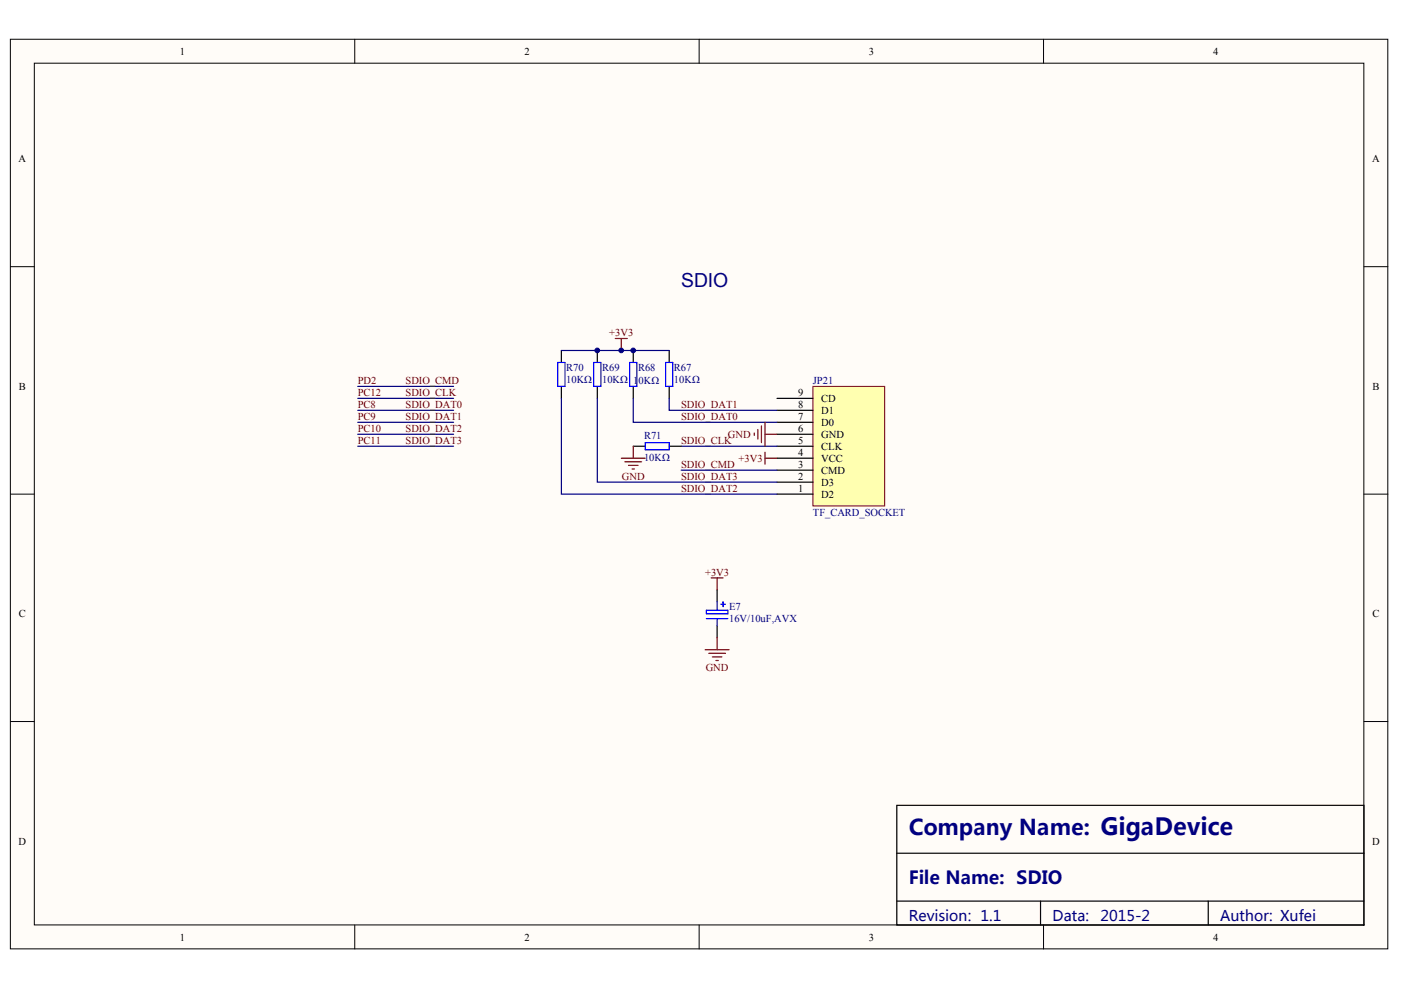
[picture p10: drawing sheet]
<svg xmlns="http://www.w3.org/2000/svg" width="297mm" height="210mm" viewBox="0 0 297 210" stroke-linecap="round" stroke-linejoin="round" font-family="sans-serif">
<defs><g id="words">
<text font-size="4.6" fill="#000080" x="192.7" y="177.1">Company Name: GigaDevice</text>
<text font-size="4.1" fill="#000080" x="144.4" y="60.8">SDIO</text>
<text font-size="3.8" fill="#000080" x="192.7" y="187.5">File Name: SDIO</text>
<g font-size="3.1" fill="#000080">
<text x="192.7" y="195.4">Revision: 1.1</text>
<text x="223.2" y="195.4">Data:</text>
<text x="233.3" y="195.4">2015-2</text>
<text x="258.7" y="195.4">Author: Xufei</text>
</g>
<g font-size="2.2">
<text x="38.2" y="11.6">1</text>
<text x="111.2" y="11.6">2</text>
<text x="184.2" y="11.6">3</text>
<text x="257.2" y="11.6">4</text>
<text x="4" y="34.4">A</text>
<text x="290.9" y="34.4">A</text>
<text x="4" y="82.6">B</text>
<text x="169.2" y="84">9</text>
<text x="291" y="82.6">B</text>
<text x="169.2" y="89">7</text>
<text x="169.2" y="86.5">8</text>
<text x="174.1" y="87.8">D1</text>
<text x="174.1" y="85.2">CD</text>
<text x="169.2" y="94.1">5</text>
<text x="169.2" y="91.6">6</text>
<text x="174.1" y="95.4">CLK</text>
<text x="174.1" y="92.8">GND</text>
<text x="174.1" y="90.3">D0</text>
<text x="169.2" y="101.7">2</text>
<text x="169.2" y="99.2">3</text>
<text x="169.2" y="96.7">4</text>
<text x="174.1" y="100.5">CMD</text>
<text x="174.1" y="97.9">VCC</text>
<text x="169.2" y="104.3">1</text>
<text x="174.1" y="105.5">D2</text>
<text x="174.1" y="103">D3</text>
<text x="4" y="130.9">C</text>
<text x="291" y="130.9">C</text>
<text x="4" y="179.1">D</text>
<text x="290.9" y="179.1">D</text>
<text x="38.2" y="199.4">1</text>
<text x="111.2" y="199.4">2</text>
<text x="184.2" y="199.4">3</text>
<text x="257.2" y="199.4">4</text>
</g>
<g font-size="2.2" fill="#800000">
<text x="129.2" y="71.3">+3V3</text>
<text x="75.8" y="81.4">PD2</text>
<text x="75.8" y="84">PC12</text>
<text x="86" y="81.4">SDIO_CMD</text>
<text x="86" y="84">SDIO_CLK</text>
<text x="75.8" y="86.5">PC8</text>
<text x="75.8" y="89">PC9</text>
<text x="86" y="86.5">SDIO_DAT0</text>
<text x="86" y="89">SDIO_DAT1</text>
<text x="144.4" y="89">SDIO_DAT0</text>
<text x="144.4" y="86.5">SDIO_DAT1</text>
<text x="75.8" y="91.6">PC10</text>
<text x="75.8" y="94.1">PC11</text>
<text x="86" y="94.1">SDIO_DAT3</text>
<text x="86" y="91.6">SDIO_DAT2</text>
<text x="144.4" y="94.1">SDIO_CLK</text>
<text x="154.3" y="92.8">GND</text>
<text x="131.9" y="101.7">GND</text>
<text x="144.4" y="101.7">SDIO_DAT3</text>
<text x="144.4" y="99.2">SDIO_CMD</text>
<text x="156.6" y="97.9">+3V3</text>
<text x="144.4" y="104.3">SDIO_DAT2</text>
<text x="149.5" y="122">+3V3</text>
<text x="149.6" y="142.3">GND</text>
</g>
<g font-size="2.2" fill="#000080">
<text x="120" y="78.6">R70</text>
<text x="120" y="81.2">10KΩ</text>
<text x="127.7" y="78.6">R69</text>
<text x="127.7" y="81.2">10KΩ</text>
<text x="134.3" y="81.4">10KΩ</text>
<text x="135.3" y="78.6">R68</text>
<text x="142.9" y="78.6">R67</text>
<text x="142.9" y="81.2">10KΩ</text>
<text x="172.4" y="81.4">JP21</text>
<text x="136.5" y="93.1">R71</text>
<text x="136.5" y="97.7">10KΩ</text>
<text x="172.4" y="109.3">TF_CARD_SOCKET</text>
<text x="154.6" y="129.4">E7</text>
<text x="154.6" y="131.9">16V/10uF,AVX</text>
</g>
</g></defs>
<g fill="#fffcf8" stroke="#000" stroke-width=".21">
<path d="M2.2 8.3h292v192.9h-292z"/>
<path d="M7.3 13.4h281.9v182.7h-281.9z"/>
</g>
<path d="M75.2 8.3v5.1M148.2 8.3v5.1M221.2 8.3v5.1M2.2 56.5h5.1M289.2 56.5h5.1M2.2 104.8h5.1M289.2 104.8h5.1M2.2 153h5.1M289.2 153h5.1M75.2 196.1v5.1M148.2 196.1v5.1M221.2 196.1v5.1" fill="none" stroke="#000" stroke-width=".21"/>
<g fill="none" stroke="#000" stroke-width=".25">
<path d="M119 74.3v2.5M126.6 74.3v2.5M134.3 74.3v2.5M141.9 74.3v2.5M119 81.9v2.6M126.6 81.9v2.6M134.3 81.9v2.6M141.9 81.9v2.6M152 125.1v2.5M152 132.7v2.5M190.1 170.8h99.1v25.3h-99.1zM190.1 180.9h99.1"/>
<path d="M190.1 191.1h99.1M220.6 191.1v5M256.2 191.1v5"/>
</g>
<path d="M118.3 76.8h1.5v5.1h-1.5zM125.9 76.8h1.5v5.1h-1.5zM133.5 76.8h1.5v5.1h-1.5zM141.1 76.8h1.5v5.1h-1.5zM149.8 129.4h4.5v.7h-4.5zM149.8 131.2h4.5M152 127.6v1.8M152 131.2v1.5M152.8 128.1h1M153.3 127.6v1" fill="none" stroke="#00f" stroke-width=".25"/>
<path d="M162.2 95.9v2.5M162.2 97.2h2.5M149.5 137.8h5.1M150.3 138.5h3.5M150.8 122.5h2.5M151 139.3h2.1M152 122.5v2.6M152 135.2v2.6M151.8 140h.5" fill="none" stroke="#800000" stroke-width=".25"/>
<path d="M75.8 94.6h20.4M75.8 81.9h20.4M75.8 84.5h20.4M75.8 87h20.4M75.8 89.5h20.4M75.8 92.1h20.4" fill="none" stroke="#000080" stroke-width=".25"/>
<path d="M172.4 81.9h15.2v25.4h-15.2z" fill="#ffffb0" stroke="#800000" stroke-width=".21"/>
<path d="M134.3 94.6h2.5M141.9 94.6h2.5M164.7 99.7h7.7M164.7 97.2h7.7M164.7 94.6h7.7M164.7 92.1h7.7M164.7 89.5h7.7M164.7 87h7.7M164.7 84.5h7.7M164.7 104.8h7.7M164.7 102.2h7.7" fill="none" stroke="#000" stroke-width=".25"/>
<path d="M119 74.3h22.9M119 84.5v20.3h45.7M126.6 84.5v17.7h38.1M134.3 84.5v5h30.4M141.9 84.5v2.5h22.8M144.4 99.7h20.3M144.4 94.6h20.3" fill="none" stroke="#000080" stroke-width=".25"/>
<path d="M130.5 71.8h2.5M131.7 71.8v2.5M131.7 97.2h5.1M132.5 97.9h3.5M133.2 98.7h2.1M134 99.4h.5M134.3 94.6v2.6M159.9 91.8v.5M160.7 91.1v2M161.4 90.3v3.6M162.2 89.5v5.1M162.2 92.1h2.5" fill="none" stroke="#800000" stroke-width=".25"/>
<path d="M136.8 93.9h5.1v1.5h-5.1z" fill="none" stroke="#00f" stroke-width=".25"/>
<g fill="#000080" stroke="#000080" stroke-width=".21">
<circle cx="126.6" cy="74.3" r=".5"/>
<circle cx="131.7" cy="74.3" r=".5"/>
<circle cx="134.3" cy="74.3" r=".5"/>
</g>
<use href="#words"/>
</svg>
